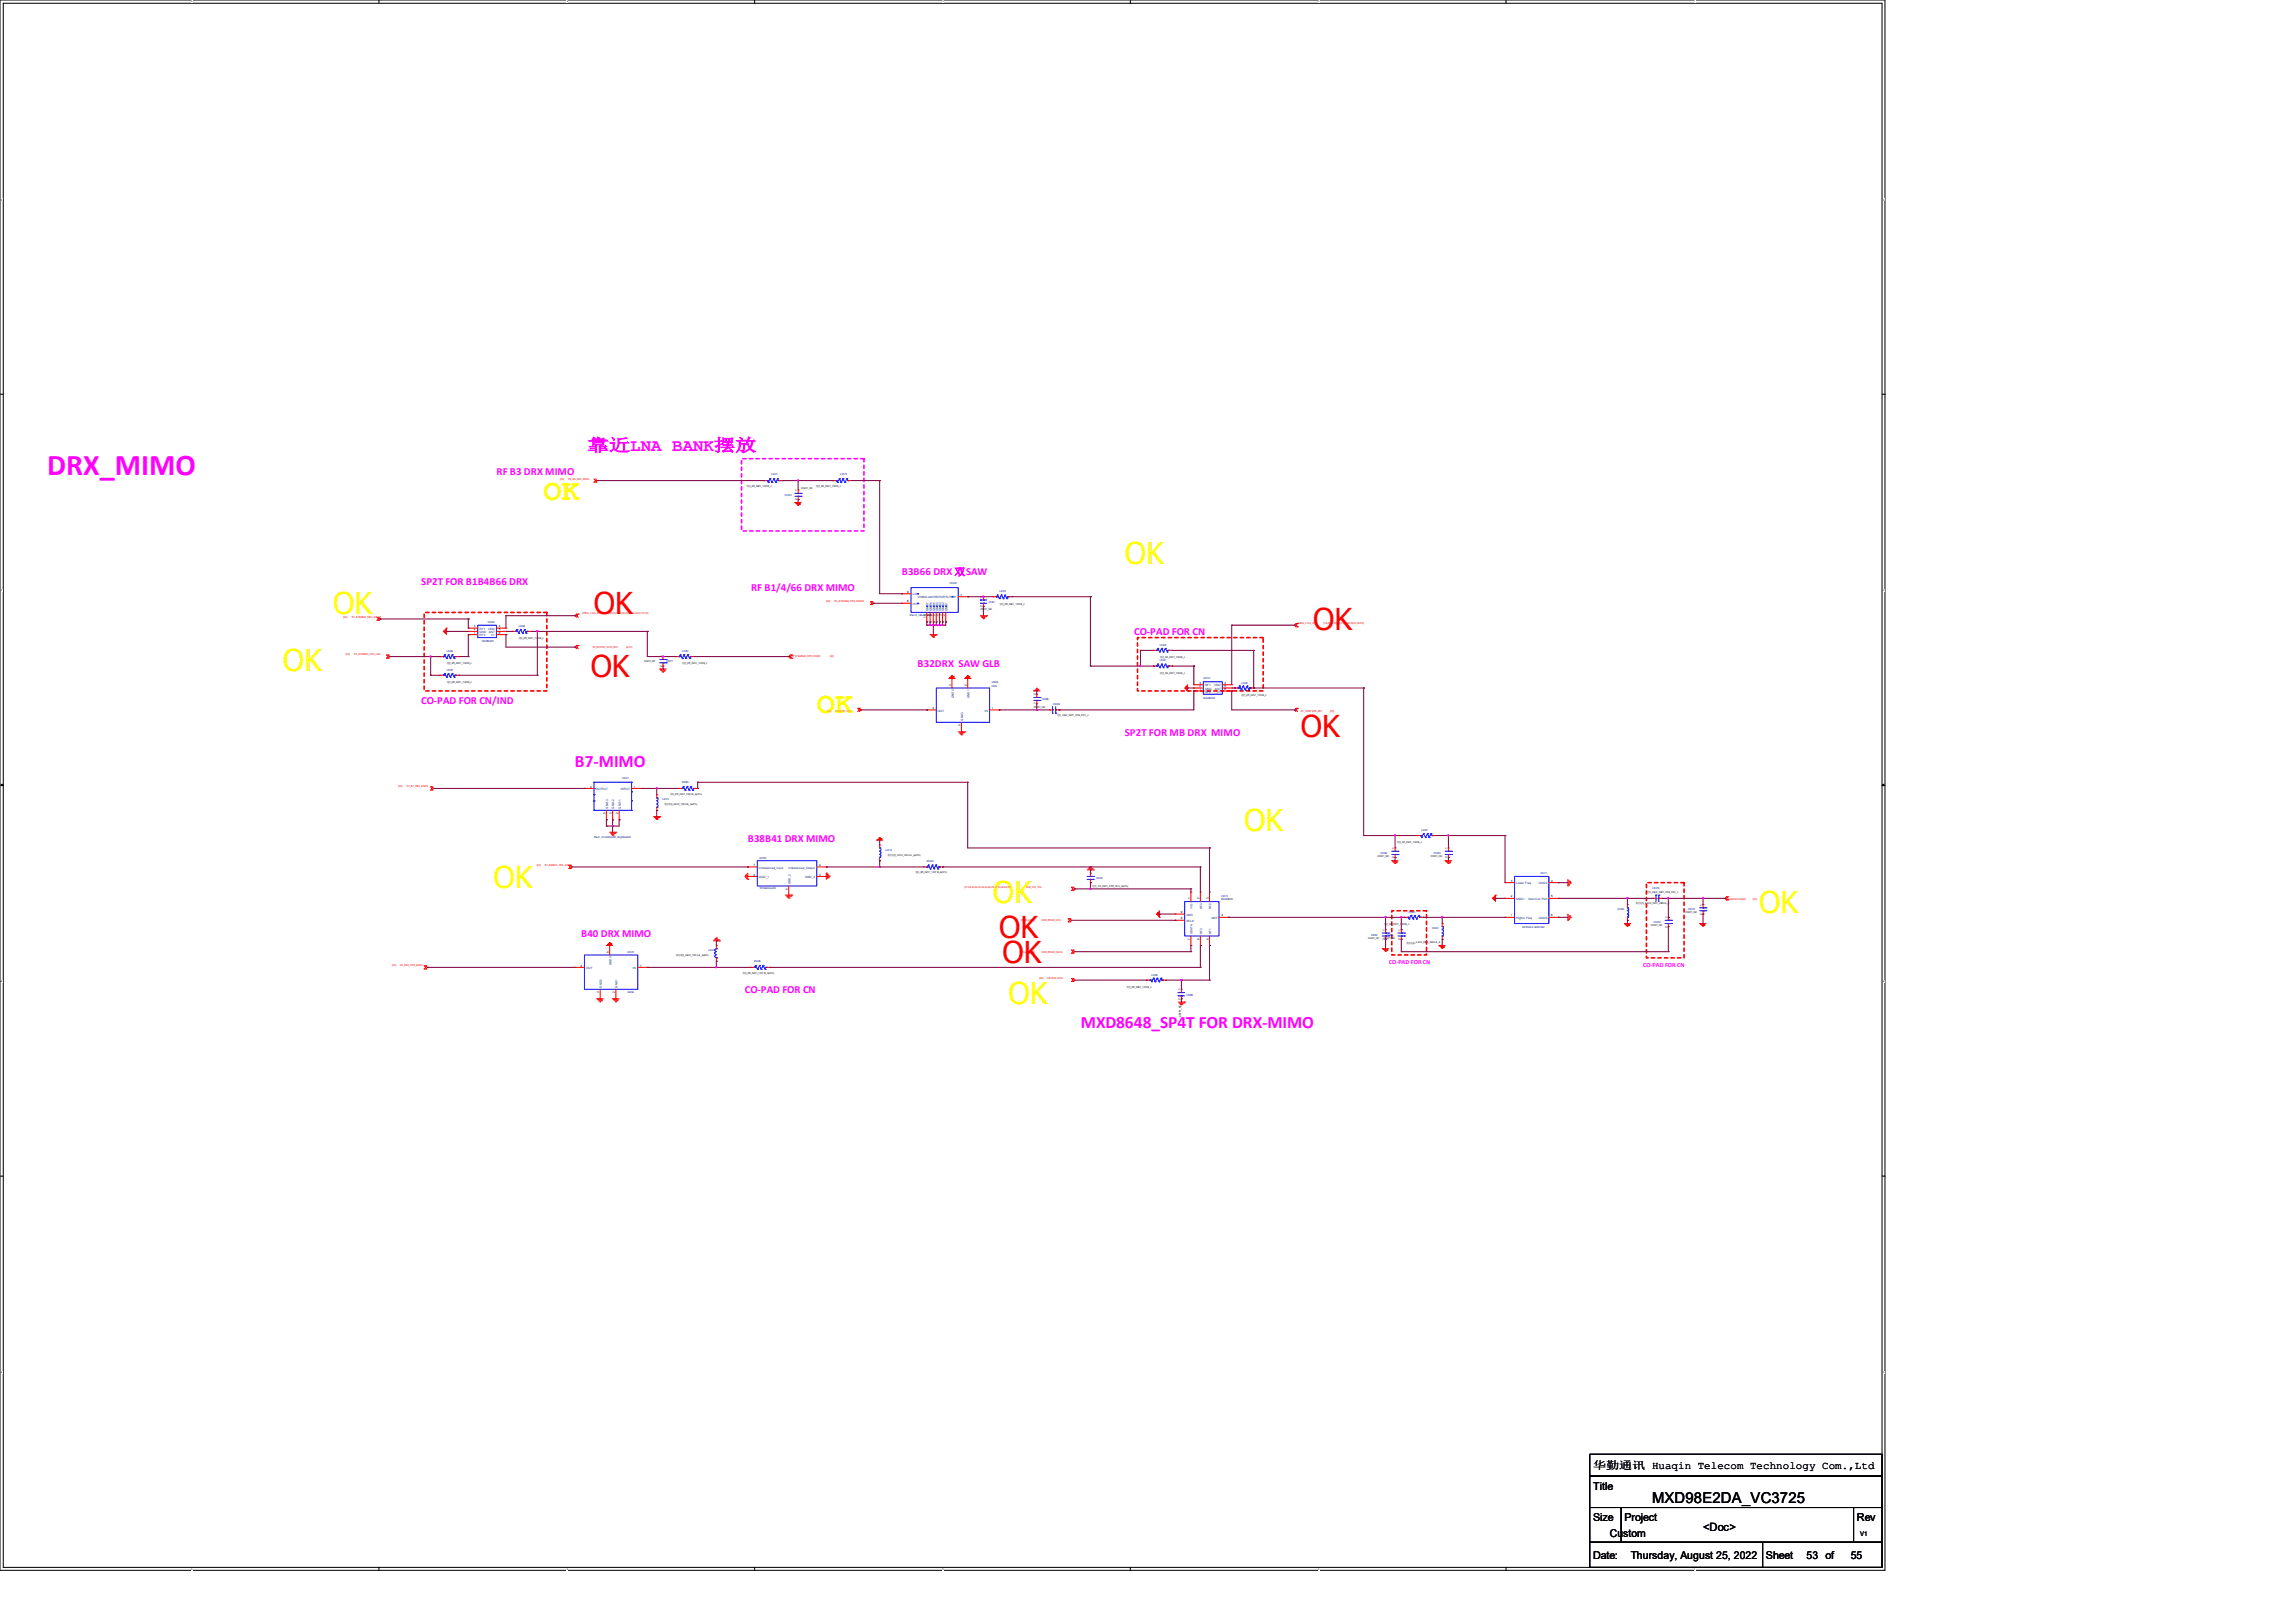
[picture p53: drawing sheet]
<svg xmlns="http://www.w3.org/2000/svg" width="297mm" height="210mm" viewBox="0 0 297 210" stroke-linecap="round" stroke-linejoin="round" font-family="sans-serif">
<defs><g id="words">
<text font-size="3.9" fill="#f0f" x="6.1" y="61.5">DRX_MIMO</text>
<g font-size="3.9" fill="#ff0">
<text x="70.3" y="64.6">OK</text>
<text x="145.5" y="73">OK</text>
<text x="43.1" y="79.5">OK</text>
<text x="36.6" y="86.8">OK</text>
<text x="105.7" y="92.3">OK</text>
<text x="161" y="107.5">OK</text>
<text x="63.8" y="114.9">OK</text>
<text x="128.4" y="116.9">OK</text>
<text x="227.6" y="118.1">OK</text>
<text x="130.5" y="129.9">OK</text>
</g>
<g font-size="3.9" fill="#f00">
<text x="76.8" y="79.5">OK</text>
<text x="169.9" y="81.5">OK</text>
<text x="76.4" y="87.6">OK</text>
<text x="168.3" y="95.3">OK</text>
<text x="129.2" y="121.4">OK</text>
<text x="129.7" y="124.6">OK</text>
</g>
<g font-size="2.2" fill="#f0f">
<text x="76" y="58.4">靠近LNA BANK摆放</text>
<text x="74.4" y="99.3">B7-MIMO</text>
<text x="139.8" y="133">MXD8648_SP4T FOR DRX-MIMO</text>
</g>
<text font-size="1.9" x="213.7" y="194.4">MXD98E2DA_VC3725</text>
<text font-size="1.5" x="220.3" y="198.1">&lt;Doc&gt;</text>
<g font-size="1.4" fill="#f0f">
<text x="64.2" y="61.5">RF B3 DRX MIMO</text>
<text x="54.5" y="75.7">SP2T FOR B1B4B66 DRX</text>
<text x="97.2" y="76.5">RF B1/4/66 DRX MIMO</text>
<text x="116.7" y="74.5">B3B66 DRX 双SAW</text>
<text x="146.7" y="82.2">CO-PAD FOR CN</text>
<text x="118.7" y="86.3">B32DRX SAW GLB</text>
<text x="54.5" y="91.1">CO-PAD FOR CN/IND</text>
<text x="145.5" y="95.2">SP2T FOR MB DRX MIMO</text>
<text x="96.7" y="109">B38B41 DRX MIMO</text>
<text x="75.2" y="121.2">B40 DRX MIMO</text>
<text x="96.4" y="128.5">CO-PAD FOR CN</text>
</g>
<g font-size="1.4">
<text x="206.1" y="190.1">华勤通讯 Huaqin Telecom Technology Com.,Ltd</text>
<text x="206.1" y="192.7">Title</text>
<text x="206.1" y="196.8">Size</text>
<text x="210.1" y="196.8">Project</text>
<text x="240.2" y="196.8">Rev</text>
<text x="206.1" y="201.7">Date:</text>
<text x="208.2" y="198.8">Custom</text>
<text x="211" y="201.7">Thursday, August 25, 2022</text>
<text x="228.4" y="201.7">Sheet</text>
<text x="233.7" y="201.7">53 of</text>
<text x="239.4" y="201.7">55</text>
</g>
<g font-size=".8" fill="#f0f">
<text x="179.7" y="124.7">CO-PAD FOR CN</text>
<text x="212.6" y="125.1">CO-PAD FOR CN</text>
</g>
<text font-size=".8" x="240.6" y="198.8">V1</text>
<g font-size=".4">
<text x="103.1" y="64.7" transform="rotate(-90 103.1 64.7)">2</text>
<text x="103.1" y="63.5" transform="rotate(-90 103.1 63.5)">1</text>
<text x="117.4" y="77.9">6</text>
<text x="117.4" y="76.7">9</text>
<text x="124.3" y="77.1">1</text>
<text x="127.1" y="77.3" transform="rotate(-90 127.1 77.3)">1</text>
<text x="61.3" y="82">1</text>
<text x="61.3" y="81.6">2</text>
<text x="61.3" y="81.2">3</text>
<text x="64.5" y="82">6</text>
<text x="64.5" y="81.2">4</text>
<text x="64.5" y="81.6">5</text>
<text x="119.8" y="80" transform="rotate(-90 119.8 80)">10</text>
<text x="120.2" y="79.8" transform="rotate(-90 120.2 79.8)">8</text>
<text x="120.6" y="79.8" transform="rotate(-90 120.6 79.8)">7</text>
<text x="121" y="79.8" transform="rotate(-90 121 79.8)">5</text>
<text x="121.4" y="79.8" transform="rotate(-90 121.4 79.8)">4</text>
<text x="121.8" y="79.8" transform="rotate(-90 121.8 79.8)">3</text>
<text x="122.2" y="79.8" transform="rotate(-90 122.2 79.8)">2</text>
<text x="127.1" y="78.6" transform="rotate(-90 127.1 78.6)">2</text>
<text x="85.6" y="86.3" transform="rotate(-90 85.6 86.3)">2</text>
<text x="85.6" y="85.1" transform="rotate(-90 85.6 85.1)">1</text>
<text x="123" y="88.7" transform="rotate(-90 123 88.7)">3</text>
<text x="125.1" y="88.7" transform="rotate(-90 125.1 88.7)">2</text>
<text x="134" y="90" transform="rotate(-90 134 90)">2</text>
<text x="155.2" y="89.3">1</text>
<text x="155.2" y="88.9">2</text>
<text x="155.2" y="88.5">3</text>
<text x="158.4" y="88.5">4</text>
<text x="158.4" y="88.9">5</text>
<text x="158.4" y="89.3">6</text>
<text x="120.6" y="91.7">4</text>
<text x="124.3" y="94" transform="rotate(-90 124.3 94)">5</text>
<text x="128.3" y="91.7">1</text>
<text x="134" y="91.1" transform="rotate(-90 134 91.1)">1</text>
<text x="76.3" y="101.9">4</text>
<text x="82" y="101.9">1</text>
<text x="78.3" y="105.4" transform="rotate(-90 78.3 105.4)">5</text>
<text x="79.1" y="105.4" transform="rotate(-90 79.1 105.4)">3</text>
<text x="80" y="105.4" transform="rotate(-90 80 105.4)">2</text>
<text x="97.5" y="112.1">1</text>
<text x="97.5" y="113.3">2</text>
<text x="106" y="112.1">4</text>
<text x="106" y="113.3">3</text>
<text x="180.4" y="111.1" transform="rotate(-90 180.4 111.1)">2</text>
<text x="180.4" y="109.9" transform="rotate(-90 180.4 109.9)">1</text>
<text x="187.3" y="111.1" transform="rotate(-90 187.3 111.1)">2</text>
<text x="187.3" y="109.9" transform="rotate(-90 187.3 109.9)">1</text>
<text x="101.9" y="115.2" transform="rotate(-90 101.9 115.2)">5</text>
<text x="152.7" y="119">8</text>
<text x="152.7" y="118.2">9</text>
<text x="153.9" y="116.4" transform="rotate(-90 153.9 116.4)">1</text>
<text x="155.2" y="116.4" transform="rotate(-90 155.2 116.4)">2</text>
<text x="156.4" y="116.4" transform="rotate(-90 156.4 116.4)">3</text>
<text x="158" y="118.6">4</text>
<text x="195.4" y="118.6">1</text>
<text x="195.4" y="114.1">3</text>
<text x="195.4" y="116.1">2</text>
<text x="200.7" y="114.1">4</text>
<text x="200.7" y="118.6">6</text>
<text x="200.7" y="116.1">5</text>
<text x="215.7" y="118.8" transform="rotate(-90 215.7 118.8)">1</text>
<text x="220.2" y="118.4" transform="rotate(-90 220.2 118.4)">2</text>
<text x="220.2" y="117.2" transform="rotate(-90 220.2 117.2)">1</text>
<text x="75.1" y="125.1">4</text>
<text x="78.7" y="123.3" transform="rotate(-90 78.7 123.3)">5</text>
<text x="82.8" y="125.1">1</text>
<text x="153.9" y="121.6" transform="rotate(-90 153.9 121.6)">7</text>
<text x="155.2" y="121.6" transform="rotate(-90 155.2 121.6)">6</text>
<text x="156.4" y="121.6" transform="rotate(-90 156.4 121.6)">5</text>
<text x="179.1" y="121.6" transform="rotate(-90 179.1 121.6)">2</text>
<text x="179.1" y="120.4" transform="rotate(-90 179.1 120.4)">1</text>
<text x="181.2" y="121.6" transform="rotate(-90 181.2 121.6)">2</text>
<text x="181.2" y="120.4" transform="rotate(-90 181.2 120.4)">1</text>
<text x="215.7" y="120" transform="rotate(-90 215.7 120)">2</text>
<text x="77.5" y="128.5" transform="rotate(-90 77.5 128.5)">3</text>
<text x="79.6" y="128.5" transform="rotate(-90 79.6 128.5)">2</text>
<text x="152.7" y="129.4" transform="rotate(-90 152.7 129.4)">2</text>
<text x="152.7" y="128.1" transform="rotate(-90 152.7 128.1)">1</text>
<text x="152.8" y="131.5" transform="rotate(-90 152.8 131.5)">C0201_NC</text>
</g>
<g font-size=".4" fill="#004080">
<text x="118.1" y="77.1">LCH</text>
<text x="118.8" y="77.4">UNBALANCEDPORTL/HCH</text>
<text x="62" y="82.3">RF2</text>
<text x="62" y="81.9">GND</text>
<text x="62" y="81.5">RF1</text>
<text x="63.2" y="81.5">VDD</text>
<text x="63.2" y="81.9">ANT</text>
<text x="63.5" y="82.3">V1</text>
<text x="118.1" y="78.3">HCH</text>
<text x="120.1" y="79" transform="rotate(-90 120.1 79)">GND7</text>
<text x="120.5" y="79" transform="rotate(-90 120.5 79)">GND6</text>
<text x="121" y="79" transform="rotate(-90 121 79)">GND5</text>
<text x="121.3" y="79" transform="rotate(-90 121.3 79)">GND4</text>
<text x="121.8" y="79" transform="rotate(-90 121.8 79)">GND3</text>
<text x="122.1" y="79" transform="rotate(-90 122.1 79)">GND2</text>
<text x="122.6" y="79" transform="rotate(-90 122.6 79)">GND1</text>
<text x="155.9" y="89.6">RF2</text>
<text x="155.9" y="89.2">GND</text>
<text x="155.9" y="88.8">RF1</text>
<text x="157.1" y="88.8">VDD</text>
<text x="157.1" y="89.2">ANT</text>
<text x="157.4" y="89.6">V1</text>
<text x="121.3" y="92.1">OUT</text>
<text x="123.4" y="90.3" transform="rotate(-90 123.4 90.3)">GND2</text>
<text x="124.6" y="93.3" transform="rotate(-90 124.6 93.3)">GND3</text>
<text x="125.4" y="90.3" transform="rotate(-90 125.4 90.3)">GND1</text>
<text x="127.4" y="92.1">IN</text>
<text x="77.1" y="102.2">OUTPUT</text>
<text x="78.7" y="104.7" transform="rotate(-90 78.7 104.7)">GND-3</text>
<text x="79.5" y="104.7" transform="rotate(-90 79.5 104.7)">GND-2</text>
<text x="80.3" y="102.2">INPUT</text>
<text x="80.3" y="104.7" transform="rotate(-90 80.3 104.7)">GND-1</text>
<text x="98.2" y="112.4">Unbalanced_Input</text>
<text x="98.2" y="113.6">GND_1</text>
<text x="102" y="112.4">Unbalanced_Output</text>
<text x="104.1" y="113.6">GND_2</text>
<text x="102.2" y="114.4" transform="rotate(-90 102.2 114.4)">GND_3</text>
<text x="153.5" y="119.3">SCLK</text>
<text x="153.5" y="118.5">GND</text>
<text x="154.3" y="117.6" transform="rotate(-90 154.3 117.6)">VIO</text>
<text x="155.5" y="117.7" transform="rotate(-90 155.5 117.7)">RF4</text>
<text x="156.7" y="117.7" transform="rotate(-90 156.7 117.7)">RF2</text>
<text x="156.7" y="118.9">ANT</text>
<text x="196.1" y="118.9">Higher Freq</text>
<text x="196.1" y="114.4">Lower Freq</text>
<text x="196.1" y="116.5">GND1</text>
<text x="197.7" y="116.5">Common Port</text>
<text x="199.1" y="114.4">GND2</text>
<text x="199.1" y="118.9">GND3</text>
<text x="210.8" y="118.5" transform="rotate(-90 210.8 118.5)">1</text>
<text x="210.8" y="117.9" transform="rotate(-90 210.8 117.9)">2</text>
<text x="75.8" y="125.4">OUT</text>
<text x="79.1" y="124.9" transform="rotate(-90 79.1 124.9)">GND3</text>
<text x="81.9" y="125.4">IN</text>
<text x="154.3" y="120.9" transform="rotate(-90 154.3 120.9)">SDATA</text>
<text x="155.5" y="120.9" transform="rotate(-90 155.5 120.9)">RF3</text>
<text x="156.7" y="120.9" transform="rotate(-90 156.7 120.9)">RF1</text>
<text x="186.8" y="120.9" transform="rotate(-90 186.8 120.9)">1</text>
<text x="186.8" y="120.3" transform="rotate(-90 186.8 120.3)">2</text>
<text x="77.9" y="127.8" transform="rotate(-90 77.9 127.8)">GND2</text>
<text x="79.9" y="127.8" transform="rotate(-90 79.9 127.8)">GND1</text>
</g>
<text font-size=".4" fill="#000080" x="153.5" y="128.8">C5366</text>
<g font-size=".3">
<text x="24.7" y=".3">5</text>
<text x="73.3" y=".3">4</text>
<text x="121.9" y=".3">3</text>
<text x="170.5" y=".3">2</text>
<text x="219.1" y=".3">1</text>
<text x=".1" y="26">D</text>
<text x="243.6" y="26">D</text>
<text x="96.6" y="63">电阻_0R_0201_1/20W_J</text>
<text x="103.6" y="63.3">C0201_NC</text>
<text x="105.5" y="63">电阻_0R_0201_1/20W_J</text>
<text x=".1" y="76.5">C</text>
<text x="243.6" y="76.5">C</text>
<text x="67.1" y="82.7">电阻_0R_0201_1/20W_J</text>
<text x="126.8" y="79">C0201_NC</text>
<text x="129.3" y="78.3">电阻_0R_0201_1/20W_J</text>
<text x="57.8" y="88.4">电阻_0R_0201_1/20W_J</text>
<text x="57.8" y="86">电阻_0R_0201_1/20W_J</text>
<text x="83.3" y="85.7">C0201_NC</text>
<text x="88.3" y="86">电阻_0R_0201_1/20W_J</text>
<text x="150" y="85.2">电阻_0R_0201_1/20W_J</text>
<text x="150" y="87.2">电阻_0R_0201_1/20W_J</text>
<text x="133.7" y="91.6">C0201_NC</text>
<text x="136.7" y="92.7">电容_33pF_0201_C0G_50 V_J</text>
<text x="160.6" y="90">电阻_0R_0201_1/20W_J</text>
<text x="86" y="104.2">叠层电感_22nH_130 mA_J(±5%)</text>
<text x="86.7" y="102.9">电阻_0R_0201_1/20 W_J(±5%)</text>
<text x="114.9" y="110.7">叠层电感_22nH_130 mA_J(±5%)</text>
<text x="118.4" y="113">电阻_0R_0201_1/20 W_J(±5%)</text>
<text x="178.2" y="110.9">C0201_NC</text>
<text x="180.7" y="109.1">电阻_0R_0201_1/20W_J</text>
<text x="185.1" y="110.9">C0201_NC</text>
<text x="141.3" y="114.8">电容_1nF_0201_X7R_50 V_J(±5%)</text>
<text x="179" y="119.7">电阻_0R_0201_1/20W_J</text>
<text x="211.6" y="117">叠层电感_2.2nH_0201_290mA_S</text>
<text x="213.1" y="115.5">电容_22pF_0201_C0G_50V_J</text>
<text x="213.6" y="119.8">C0201_NC</text>
<text x="218" y="118.2">C0201_NC</text>
<text x="87.5" y="123.7">叠层电感_22nH_130 mA_J(±5%)</text>
<text x="177" y="121.4">C0201_NC</text>
<text x="179" y="121.4">C0201_NC</text>
<text x="182" y="122.1">叠层电感_2.2nH_0201_290mA_S</text>
<text x=".1" y="127.1">B</text>
<text x="96.1" y="126.1">电阻_0R_0201_1/20 W_J(±5%)</text>
<text x="145.7" y="127.8">电阻_0R_0201_1/20W_J</text>
<text x="243.6" y="127.1">B</text>
<text x=".1" y="177.7">A</text>
<text x="243.6" y="177.7">A</text>
<text x="24.7" y="203.1">5</text>
<text x="73.3" y="203.1">4</text>
<text x="121.9" y="203.1">3</text>
<text x="170.5" y="203.1">2</text>
<text x="219.1" y="203.1">1</text>
</g>
<g font-size=".3" fill="#f00">
<text x="72.5" y="62.1">[52]</text>
<text x="73.5" y="62.1">RF_B3_DRX_MIMO</text>
<text x="106.9" y="77.9">[52]</text>
<text x="108" y="77.9">RF_B1B4B66_DRX_MIMO2</text>
<text x="44.5" y="79.9">[52]</text>
<text x="45.5" y="79.9">RF_B1B4B66_DRX_MIMO1</text>
<text x="75.3" y="79.5">VREG_L15A_2P7</text>
<text x="76.7" y="83.8">RF_B2 PRX_SP2T_BPI</text>
<text x="78.7" y="79.5">[14,23,31,34,39,41,43,46,49,51,52,53]</text>
<text x="81" y="83.8">[6,51]</text>
<text x="167.9" y="80.7">VREG_L15A_2P7</text>
<text x="171.3" y="80.7">[14,23,31,34,39,41,43,46,49,51,52,53]</text>
<text x="44.8" y="84.8">[52]</text>
<text x="45.8" y="84.8">RF_B1B4B66_DRX_LNA</text>
<text x="102.4" y="85">RF_B1B4B66_DRX_DiFEM</text>
<text x="107.4" y="85">[52]</text>
<text x="107" y="92.1">[52]</text>
<text x="108.1" y="92.1">B32 DRX_LNA</text>
<text x="168.3" y="92.1">RF_ MHB SRS_BPI</text>
<text x="172.1" y="92.1">[35]</text>
<text x="51.6" y="101.8">[52]</text>
<text x="52.6" y="101.8">RF_B7_DRX_MIMO</text>
<text x="69.4" y="112">[52]</text>
<text x="70.5" y="112">RF_B38B41_DRX_MIMO</text>
<text x="124.8" y="114.9">[31,39,40,42,43,44,45,46,47,48,50,52,54,55]</text>
<text x="132.1" y="119.2">[35,43,46,55]</text>
<text x="132.7" y="114.9">VDD_VIO_1V8</text>
<text x="134.8" y="119.2">SDR_RFFE5_CLK</text>
<text x="223.5" y="116.5">MHB DRX-MIMO</text>
<text x="226.8" y="116.5">[45]</text>
<text x="50.7" y="125">[52]</text>
<text x="51.8" y="125">RF_B40_DRX_MIMO</text>
<text x="132.1" y="123.3">[35,43,46,55]</text>
<text x="134.8" y="123.3">SDR_RFFE5_DATA</text>
<text x="134.5" y="126.7">[46]</text>
<text x="135.5" y="126.7">HB SRS SP4T</text>
</g>
<g font-size=".3" fill="#000080">
<text x="99.8" y="61.5">L5371</text>
<text x="101.5" y="64.2">C5353</text>
<text x="108.7" y="61.5">L5373</text>
<text x="122.9" y="75.5">U5328</text>
<text x="127.9" y="78">C5351</text>
<text x="129.3" y="76.7">L5353</text>
<text x="62.4" y="83.1">MXD8625C</text>
<text x="63.1" y="80.6">U5359</text>
<text x="67.1" y="81.1">L5398</text>
<text x="117.7" y="79.7">filter10_1d5x1d1x0d5</text>
<text x="150" y="83.6">L5368</text>
<text x="57.8" y="86.8">L5370</text>
<text x="57.8" y="84.4">L5369</text>
<text x="86.2" y="85.7">C5377</text>
<text x="88.3" y="84.4">L5361</text>
<text x="128.3" y="88.4">U5355</text>
<text x="128.3" y="88.9">H2JS</text>
<text x="150" y="85.6">L5367</text>
<text x="155.7" y="87.9">U5312</text>
<text x="160.6" y="88.5">L5399</text>
<text x="134.8" y="90.6">C5388</text>
<text x="136.2" y="91.2">C5386</text>
<text x="155.7" y="90.4">MXD8625C</text>
<text x="80.5" y="100.7">U5321</text>
<text x="88.2" y="101.3">R5305</text>
<text x="85.7" y="103.6">L5372</text>
<text x="183.9" y="107.6">L5397</text>
<text x="76.8" y="108.5">filter5_1d1x0d9x0d55_sfhg56ba002</text>
<text x="98.3" y="111.1">U5305</text>
<text x="114.6" y="110.1">L5310</text>
<text x="119.9" y="111.5">R5304</text>
<text x="141.8" y="113.7">C5374</text>
<text x="178.6" y="110.5">C5384</text>
<text x="185.5" y="110.5">C5383</text>
<text x="199.3" y="113.1">U5311</text>
<text x="98.3" y="115.1">SFHG93AA402</text>
<text x="158" y="116">U5313</text>
<text x="158" y="116.5">MXD8645H</text>
<text x="182.3" y="118.1">L5305</text>
<text x="209.2" y="117.8">C5380</text>
<text x="213.8" y="115.1">C5378</text>
<text x="213.9" y="119.4">C5354</text>
<text x="218.4" y="117.8">C5379</text>
<text x="81.2" y="123.3">U5315</text>
<text x="91.7" y="123.1">L5391</text>
<text x="97.5" y="124.5">R5345</text>
<text x="177.4" y="121.1">C5382</text>
<text x="179.4" y="121.1">C5399</text>
<text x="185.3" y="120.2">C5381</text>
<text x="197" y="120.1">DP2520-A1425KTM2</text>
<text x="81.2" y="128.5">M2QA</text>
<text x="148.9" y="126.2">L5363</text>
</g>
</g></defs>
<path d="M0 0h243.8v203.2h-243.8zM.4 .4h243.1v202.4h-243.1z" fill="none" stroke="#000" stroke-width=".13"/>
<g fill="#fff">
<path d="M24.7 0h.2v.4h-.2z"/>
<path d="M24.7 202.9h.2v.3h-.2z"/>
</g>
<path d="M49 0v.4M49 202.8v.4" fill="none" stroke="#000" stroke-width=".13"/>
<g fill="#fff">
<path d="M73.3 0h.2v.4h-.2z"/>
<path d="M73.3 202.9h.2v.3h-.2z"/>
</g>
<path d="M97.6 0v.4M97.6 202.8v.4" fill="none" stroke="#000" stroke-width=".13"/>
<g fill="#fff">
<path d="M121.9 0h.2v.4h-.2z"/>
<path d="M121.9 202.9h.2v.3h-.2z"/>
</g>
<path d="M146.2 0v.4M146.2 202.8v.4" fill="none" stroke="#000" stroke-width=".13"/>
<g fill="#fff">
<path d="M170.5 0h.2v.4h-.2z"/>
<path d="M170.5 202.9h.2v.3h-.2z"/>
</g>
<path d="M194.8 0v.4M194.8 202.8v.4" fill="none" stroke="#000" stroke-width=".13"/>
<g fill="#fff">
<path d="M219.1 0h.2v.4h-.2z"/>
<path d="M219.1 202.9h.2v.3h-.2z"/>
<path d="M.1 25.7h.2v.3h-.2z"/>
<path d="M243.6 25.7h.2v.3h-.2z"/>
<path d="M.1 76.3h.2v.3h-.2z"/>
<path d="M243.6 76.3h.2v.3h-.2z"/>
</g>
<path d="M0 51h.4M243.5 51h.4" fill="none" stroke="#000" stroke-width=".13"/>
<g fill="#fff">
<path d="M.1 126.9h.2v.3h-.2z"/>
<path d="M243.6 126.9h.2v.3h-.2z"/>
</g>
<path d="M0 101.6h.4M243.5 101.6h.4" fill="none" stroke="#000" stroke-width=".13"/>
<path d="M.2 101.5l.2 .1-.2 .1zM243.5 101.6l.2-.1v.2z" fill="#000" stroke="#000" stroke-width=".13"/>
<g fill="#fff">
<path d="M.1 177.5h.2v.3h-.2z"/>
<path d="M243.6 177.5h.2v.3h-.2z"/>
</g>
<path d="M0 152.2h.4M243.5 152.2h.4M205.7 195.1h4v4.5h-4zM205.7 191h37.8v4.1h-37.8zM205.7 188.2h37.8v2.8h-37.8zM205.7 199.6h22.3v3.2h-22.3zM209.7 195.1h30.1v4.5h-30.1zM228 199.6h15.5v3.2h-15.5zM239.8 195.1h3.7v4.5h-3.7z" fill="none" stroke="#000" stroke-width=".13"/>
<path d="M54.9 79.2h15.8v10.2h-15.8zM147.2 82.5h16.2v6.9h-16.2zM180 117.9h4.5v5.7h-4.5zM213 114.2h4.8v9.7h-4.8z" fill="none" stroke="#f00" stroke-width=".21" stroke-dasharray=".4 .4"/>
<path d="M95.9 59.4h15.9v9.3h-15.9z" fill="none" stroke="#f0f" stroke-width=".21" stroke-dasharray=".4 .4"/>
<g fill="none" stroke="#f00" stroke-width=".13">
<path d="M48.8 79.9l.2 .2M49 79.9l.2 .2M74.4 79.7h.1M74.4 79.7l.2 .2M74.6 79.5l-.2 .2M74.6 79.7h.1M74.6 79.5h.1M74.6 79.7l.2 .2M74.8 79.5l-.2 .2M74.8 79.5h.1M76.8 62.4h.1M76.8 62l.2 .2"/>
<path d="M77 62.2h.1M77 62.4h.1M77 62.2l-.2 .2M77 62l.2 .2M77.2 62.2h.1M77.2 62.2l-.2 .2M98.8 62.2h.1M98.8 62.2h.4M100.8 62.2h.4M101.2 62.2h.1M102.8 65h.8M102.8 65h.1"/>
<path d="M103 65.2h.5M103 65.2h.1M103.1 65.3h.3M103.2 65.4h.1M103.3 63.4h.1M103.3 64.6h.1M103.3 63.4v.4M103.3 64.2v.4M103.4 65.3h.1M107.7 62.2h.1M107.7 62.2h.4M109.7 62.2h.4"/>
<path d="M110.2 62.2h.1M112.6 77.9l.2 .2-.2 .1M112.6 77.9h.1M112.6 78.2h.1M112.8 78.2h.1M112.8 77.9h.1M112.8 77.9l.2 .2-.2 .1M116.7 78.1h1.2M116.7 76.8h1.2M116.7 78.1h.1M116.7 76.8h.1M119.9 79.2v1.3"/>
<path d="M120.3 79.2v1.3M120.7 79.2v1.3M121.1 79.2v1.3M121.5 79.2v1.3M121.9 79.2v1.3M122.3 79.2v1.3M124 77.2h1.2M125.2 77.2h.1M126.8 79.7h.8M126.9 79.8h.6M127 79.9h.4M127 79.9h.1"/>
<path d="M127.2 77.2h.1M127.2 78.4h.1M127.2 77.2v.4M127.2 78.1v.3M127.5 79.8h.1M127.6 79.7h.1M128.4 77.2h.1M128.4 77.2h.5M130.5 77.2h.4M130.9 77.2h.1M48.8 80.3h.1M49 80.1h.1"/>
<path d="M49 80.3h.1M49 80.1l-.2 .2M49.2 80.1h.1M49.2 80.1l-.2 .2M50 84.8h.1M50 85.2h.1M50 84.8l.2 .2-.2 .2M50.2 85.2h.1M50.2 84.8h.1M50.2 84.8l.2 .2-.2 .2M56.9 87.4h.1M56.9 85h.1"/>
<path d="M56.9 85h.4M56.9 87.4h.4M57.4 81.7h.1M57.5 81.9h.1M57.5 81.5v.4M57.6 81.4h.1M57.6 81.4v.6M57.7 81.3h.1M57.7 81.3v.8M58.9 85h.4M58.9 87.4h.4M59.4 87.4h.1"/>
<path d="M59.4 85h.1M60.6 82.1h1.2M60.6 81.7h1.2M60.6 81.3h1.2M60.6 82.1h.1M60.6 81.7h.1M60.6 81.3h.1M64.2 82.1h1.2M64.2 81.7h1.2M64.2 81.3h1.2M65.4 81.3h.1M65.4 81.7h.1"/>
<path d="M65.4 82.1h.1M66.3 81.7h.1M66.3 81.7h.4M68.3 81.7h.4M68.7 81.7h.1M74.4 83.7h.1M74.4 83.7l.2 .2M74.6 83.5l-.2 .2M74.6 83.7h.1M74.6 83.5h.1M74.6 83.7l.2 .2M74.8 83.5l-.2 .2"/>
<path d="M74.8 83.5h.1M85.3 86.6h.1M85.3 86.6h.9M85.5 86.7h.1M85.5 86.7h.6M85.6 86.8h.3M85.7 87h.1M85.8 85h.1M85.8 86.2h.1M85.8 85v.3M85.8 85.8v.4M85.9 86.8h.1"/>
<path d="M87.4 85h.1M87.4 85h.4M89.4 85h.4M89.8 85h.1M102.2 84.8l-.2 .2 .2 .2M102.2 85.2h.1M102.2 84.8h.1M102.4 84.8l-.2 .2 .2 .2M102.4 84.8h.1M102.4 85.2h.1M111 91.7h.1M111 91.7l.2 .2"/>
<path d="M111.2 91.9l-.2 .2M111.2 91.9h.1M111.2 91.7h.1M111.2 91.7l.2 .2M111.4 91.9l-.2 .2M111.4 91.9h.1M119.9 80.5h.1M119.9 91.9h.1M119.9 91.9h1.2M120.3 80.5h.1M120.3 82.1h.8M120.4 82.2h.6"/>
<path d="M120.6 82.3h.3M120.6 82.3h.1M120.7 82.5h.1M120.7 80.5h.1M120.8 82.5h.1M121 82.2h.1M121.1 82.1h.1M121.1 80.5h.1M121.5 80.5h.1M121.9 80.5h.1M122.3 80.5h.1M122.8 87.8h.8"/>
<path d="M122.8 87.8h.1M122.9 87.7h.1M122.9 87.7h.5M123 87.5h.3M123.1 87.4h.1M123.1 87.8h.1M123.1 87.8v1.2M123.3 87.5h.1M124 94.7h.8M124.1 94.8h.6M124.2 95h.1M124.2 95h.3"/>
<path d="M124.3 95.1h.1M124.4 94.7h.1M124.4 93.5v1.2M124.4 95.1h.1M124.7 94.8h.1M124.8 87.8h.8M124.8 94.7h.1M124.8 87.8h.1M124.9 87.7h.6M124.9 87.7h.1M125 87.5h.3M125.1 87.4h.1"/>
<path d="M125.2 87.8h.1M125.2 87.8v1.2M125.3 87.5h.1M127.2 80.1h.1M127.3 80.1h.1M128 91.9h1.2M129.2 91.9h.1M133.7 89.4h.8M133.7 89.4h.1M133.9 89.3h.5M133.9 89.3h.1M134 89.2h.3"/>
<path d="M134.1 89.1h.1M134.1 91.1h.1M134.1 89.8h.1M134.1 89.8v.5M134.1 90.6v.5M134.3 89.2h.1M135.8 91.9h.1M135.8 91.9h.3M136.6 91.9h.4M137 91.9h.1M149.2 84.2h.4M149.2 86.2h.4"/>
<path d="M149.2 84.2h.1M149.2 86.2h.1M151.2 84.2h.4M151.2 86.2h.4M151.6 84.2h.1M151.6 86.2h.1M153.3 89.1h.1M153.3 89v.1M153.4 88.9h.1M153.4 88.9v.3M153.5 89.3h.1M153.5 88.7v.6"/>
<path d="M153.6 89.4h.1M153.6 88.6v.8M154.4 89.4h1.3M154.4 89h1.3M154.4 88.6h1.3M154.4 89.4h.1M154.4 89h.1M154.4 88.6h.1M158.1 89.4h1.2M158.1 89h1.2M158.1 88.6h1.2M159.3 88.6h.1"/>
<path d="M159.3 89h.1M159.3 89.4h.1M159.7 89h.1M159.7 89h.4M161.8 89h.4M162.2 89h.1M167.5 91.9h.1M167.5 91.9l.1 .2M167.6 80.7l-.1 .2 .1 .2M167.6 91.7l-.1 .2M167.6 81.1h.1M167.6 80.7h.1"/>
<path d="M167.6 91.9h.1M167.6 91.7h.1M167.6 91.9l.3 .2M167.8 80.7l-.2 .2 .2 .2M167.8 91.7l-.2 .2M167.9 80.7h.1M167.9 81.1h.1M167.9 91.7h.1M55.7 101.8l.2 .2-.2 .2M55.7 102.2h.1M55.7 101.8h.1M55.9 101.8h.1"/>
<path d="M55.9 102.2h.1M55.9 101.8l.2 .2-.2 .2M73.6 112.4h.1M73.6 112h.1M73.6 112l.2 .2-.2 .2M73.8 112h.1M73.8 112.4h.1M73.8 112l.2 .2-.2 .2M75.6 102h1.2M75.6 102h.1M78.4 106.1h.1M78.4 104.9v1.2"/>
<path d="M78.9 107.7h.8M79 107.8h.5M79.1 107.9h.3M79.1 107.9h.1M79.2 108.1h.1M79.2 106.1h.1M79.2 104.9v1.2M79.3 108.1h.1M79.5 107.8h.1M79.7 107.7h.1M80.1 106.1h.1M80.1 104.9v1.2"/>
<path d="M81.7 102h1.2M82.9 102h.1M84.5 105.7h.8M84.7 105.8h.6M84.8 105.9h.1M84.8 105.9h.3M84.9 106h.1M85 102.8h.1M85 104.9h.1M85 102.8v.5M85 104.5v.4M85 106h.1"/>
<path d="M85.3 105.8h.1M85.3 105.7h.1M87.8 102h.1M87.8 102h.4M89.8 102h.5M90.3 102h.1M96.4 113.5h.1M96.4 113.4v.1M96.5 113.2h.1M96.5 113.2v.4M96.6 113.7h.1M96.6 113.1v.6"/>
<path d="M96.7 112.2h1.3M96.7 113.4h1.3M96.7 113.8h.1M96.7 112.2h.1M96.7 113.4h.1M96.7 113v.8M101.6 115.8h.8M101.7 116h.6M101.9 116.1h.3M101.9 116.1h.1M102 116.2h.1M102 115.8h.1"/>
<path d="M102 114.6v1.2M102.1 116.2h.1M102.3 116h.1M102.4 115.8h.1M105.7 112.2h1.2M105.7 113.4h1.2M106.9 113h.1M106.9 113.4h.1M106.9 112.2h.1M106.9 113v.8M107 113.1h.1M107 113.1v.6"/>
<path d="M107.1 113.6h.1M107.1 113.2v.4M107.3 113.4h.1M107.3 113.4v.1M113.4 108.7h.8M113.4 108.7h.1M113.5 108.6h.6M113.5 108.6h.1M113.7 108.5h.3M113.7 108.4h.1M113.8 109.3h.1M113.8 111.4h.1"/>
<path d="M113.8 109.3v.4M113.8 111v.4M114 108.5h.1M119.5 112.2h.4M119.5 112.2h.1M121.5 112.2h.4M121.9 112.2h.1M138.2 118.9h.1M138.2 119.3h.1M138.2 118.9l.2 .2-.2 .2M138.4 119.3h.1M138.4 118.9h.1"/>
<path d="M138.4 118.9l.2 .2-.2 .2M138.6 114.8h.1M138.6 115.2h.1M138.6 114.8l.2 .2-.2 .2M138.8 115.2h.1M138.8 114.8h.1M138.8 114.8l.2 .2-.2 .2M140.6 112.6h.8M140.8 112.4h.5M140.9 112.3h.1M140.9 112.3h.3M141 112.2h.1"/>
<path d="M141.1 114.2h.1M141.1 113h.1M141.1 113v.4M141.1 113.8v.4M141.1 112.2h.1M141.3 112.4h.1M141.4 112.6h.1M149.6 118.3h.1M149.6 118.2v.1M149.7 118.1h.1M149.7 118.1v.3M149.9 118.6h.1"/>
<path d="M149.9 118v.6M150 118.7h.1M150 117.9v.8M152 119.1h1.2M152 118.3h1.2M152 119.1h.1M152 118.3h.1M154.1 115.4h.1M154.1 115.4v1.3M155.3 115.4h.1M155.3 115.4v1.3M156.5 115.4h.1"/>
<path d="M156.5 115.4v1.3M157.7 118.7h1.2M158.9 118.7h.1M180 111.4h.1M180 111.4h.8M180.2 111.5h.1M180.2 111.5h.6M180.3 111.6h.3M180.4 111.7h.1M180.5 109.7h.1M180.5 111h.1M180.5 109.7v.5"/>
<path d="M180.5 110.6v.4M180.6 111.6h.1M181.7 118.7h.1M181.7 118.7h.4M183.3 108.1h.1M183.3 108.1h.4M183.7 118.7h.4M184.1 118.7h.1M185.3 108.1h.5M185.8 108.1h.1M186.6 119.5h.1M186.6 119.5v.4"/>
<path d="M186.9 111.4h.1M186.9 111.4h.9M187.1 111.5h.6M187.1 111.5h.1M187.2 111.6h.3M187.3 111.7h.1M187.4 109.7h.1M187.4 111h.1M187.4 109.7v.5M187.4 110.6v.4M187.5 111.6h.1M193.1 116.2h.1"/>
<path d="M193.1 116.2v.1M193.2 116.4h.1M193.2 116.1v.3M193.3 116h.1M193.3 116v.5M193.5 115.8h.1M193.5 115.8v.9M194.7 118.7h1.2M194.7 114.2h1.2M194.7 116.2h1.2M194.7 118.7h.1M194.7 114.2h.1"/>
<path d="M194.7 116.2h.1M200.4 118.7h1.2M200.4 114.2h1.2M200.4 116.2h1.2M201.6 114.2h.1M201.6 118.7h.1M201.6 116.2h.1M202.8 114.6h.1M202.8 119.1h.1M202.8 113.8v.8M202.8 118.3v.8M202.9 114.5h.1"/>
<path d="M202.9 119h.1M202.9 113.9v.6M202.9 118.4v.6M203.1 114h.1M203.1 118.5h.1M203.1 114v.4M203.1 118.5v.3M203.2 114.3h.1M203.2 118.7h.1M203.2 114.2v.1M210.1 119.5h.1M210.1 119.5h.8"/>
<path d="M210.2 119.6h.6M210.2 119.6h.1M210.4 119.8h.3M210.5 119.8h.1M210.5 119.1h.1M210.5 117.1h.1M210.5 117.1v.4M210.5 118.7v.4M210.7 119.8h.1M213.8 116.2h.1M213.8 116.2h.4M214.6 116.2h.4"/>
<path d="M215 116.2h.1M215.8 118.7h.1M215.8 119.9h.1M215.8 118.7v.4M215.8 119.5v.4M219.9 119.5h.8M219.9 119.5h.1M220 119.6h.6M220 119.6h.1M220.1 119.8h.3M220.3 119.8h.1M220.3 117.1h.1"/>
<path d="M220.3 118.3h.1M220.3 117.1v.4M220.3 117.9v.4M220.4 119.8h.1M223.3 116l-.2 .2 .2 .3M223.4 116.5h.1M223.4 116h.1M223.5 116h.1M223.5 116.5h.1M223.5 116l-.1 .2 .1 .3M54.9 125.4h.1M54.9 125h.1"/>
<path d="M54.9 125l.2 .2-.2 .2M55.1 125h.1M55.1 125.4h.1M55.1 125l.2 .2-.2 .2M74.4 125.2h.1M74.4 125.2h1.2M77.2 129.2h.1M77.2 129.2h.9M77.3 129.4h.6M77.3 129.4h.1M77.5 129.5h.3M77.6 129.6h.1"/>
<path d="M77.6 129.2h.1M77.6 128v1.2M77.8 129.5h.1M78.4 122.3h.8M78.4 122.3h.1M78.6 122.2h.6M78.6 122.2h.1M78.7 122.1h.3M78.8 122h.1M78.9 122.3h.1M78.9 122.3v1.3M79 122.1h.1"/>
<path d="M79.2 129.2h.1M79.3 129.2h.8M79.4 129.4h.6M79.4 129.4h.1M79.5 129.5h.3M79.6 129.6h.1M79.7 129.2h.1M79.7 128v1.2M79.8 129.5h.1M82.5 125.2h1.2M83.7 125.2h.1M92.3 121.8h.8"/>
<path d="M92.4 121.6h.6M92.5 121.5h.3M92.5 121.5h.1M92.6 121.4h.1M92.7 122.3h.1M92.7 124.4h.1M92.7 122.3v.5M92.7 124v.4M92.7 121.4h.1M93 121.6h.1M93.1 121.8h.1M97.2 125.2h.1"/>
<path d="M97.2 125.2h.3M99.2 125.2h.4M99.6 125.2h.1M138.6 127h.1M138.6 126.6h.1M138.6 122.9h.1M138.6 123.4h.1M138.6 126.6l.2 .2-.2 .2M138.6 122.9l.2 .2-.2 .3M138.8 126.6h.1M138.8 127h.1M138.8 123.4h.1"/>
<path d="M138.8 122.9h.1M138.8 126.6l.2 .2-.2 .2M138.8 122.9l.2 .2-.2 .3M148.3 126.8h.1M148.3 126.8h.5M150.4 126.8h.4M150.8 126.8h.1M152.4 129.7h.8M152.5 129.8h.6M152.7 129.9h.3M152.7 129.9h.1M152.8 130h.1"/>
<path d="M152.8 128h.1M152.8 129.2h.1M152.8 128v.4M152.8 128.9v.3M152.9 130h.1M153.1 129.8h.1M153.2 129.7h.1M154.1 122.3h.1M154.1 121.1v1.2M155.3 122.3h.1M155.3 121.1v1.2M156.5 122.3h.1"/>
<path d="M156.5 121.1v1.2M178.8 122.8h.1M178.8 122.8h.9M178.9 122.9h.1M178.9 122.9h.6M179.1 123h.3M179.2 123.1h.1M179.2 120.3h.1M179.2 121.5h.1M179.2 120.3v.4M179.2 121.1v.4M179.4 123h.1"/>
<path d="M181.3 120.3h.1M181.3 121.5h.1M181.3 120.3v.4M181.3 121.1v.4M186.1 122.3h.8M186.1 122.3h.1M186.3 122.5h.6M186.3 122.5h.1M186.4 122.6h.3M186.5 122.7h.1M186.6 121.5h.1M186.6 121.1v.4"/>
<path d="M186.7 122.6h.1"/>
</g>
<g fill="none" stroke="#00f" stroke-width=".13">
<path d="M99.2 62.2h.1M99.3 62.2h.1M99.3 62.2l.1 .2M99.4 62.4h.1M99.6 61.9h.1M99.6 61.9l-.2 .5M99.6 61.9l.3 .5M99.9 62.4h.1M100.1 61.9h.1M100.1 61.9l-.2 .5M100.1 61.9l.3 .5M100.4 62.4h.1"/>
<path d="M100.6 61.9l.1 .3M100.6 61.9h.1M100.6 61.9l-.2 .5M100.7 62.2h.1M100.8 62.2h.1M102.8 63.8h.8M102.8 64.2h.8M103.3 63.8h.1M103.3 64.2h.1M103.6 63.8h.1M103.6 64.2h.1M108.1 62.2h.1"/>
<path d="M108.2 62.2l.1 .2M108.2 62.2h.1M108.3 62.4h.1M108.6 61.9h.1M108.6 61.9l-.3 .5M108.6 61.9l.2 .5M108.8 62.4h.1M109.1 61.9h.1M109.1 61.9l-.3 .5M109.1 61.9l.2 .5M109.3 62.4h.1M109.6 61.9v.3"/>
<path d="M109.6 61.9h.1M109.6 61.9l-.3 .5M109.6 62.2h.1M109.7 62.2h.1M117.9 76h6.1v3.2h-6.1zM118.7 78.1h.1M118.7 76.8h.1M119.9 78.4h.1M120.3 78.4h.1M120.7 78.4h.1M121.1 78.4h.1M121.5 78.4h.1"/>
<path d="M121.9 78.4h.1M122.3 78.4h.1M123.1 77.2h.1M126.8 77.6h.8M126.8 78.1h.8M126.8 77.6h.1M126.8 78.1h.1M127.2 77.6h.1M127.2 78.1h.1M128.9 77.2h.1M129 77h.1M129 77l-.1 .2"/>
<path d="M129 77l.3 .5M129.3 77.5h.1M129.5 77h.1M129.5 77l-.2 .5M129.5 77l.3 .5M129.8 77.5h.1M130 77h.1M130 77l-.2 .5M130 77l.3 .5M130.3 77.5h.1M130.3 77.2h.2M130.3 77.2h.1"/>
<path d="M130.3 77.2v.3M130.5 77.2h.1M57.3 87.4h.1M57.3 85h.1M57.4 87.4h.1M57.4 85h.1M57.5 87.2h.1M57.5 84.7h.1M57.5 87.2l-.1 .2M57.5 84.7l-.1 .3M57.5 87.2l.3 .4M57.5 84.7l.3 .5"/>
<path d="M57.8 87.6h.1M57.8 85.2h.1M58 87.2h.1M58 84.7h.1M58 87.2l-.2 .4M58 84.7l-.2 .5M58 87.2l.3 .4M58 84.7l.3 .5M58.3 87.6h.1M58.3 85.2h.1M58.5 87.2h.1M58.5 84.7h.1"/>
<path d="M58.5 87.2l-.2 .4M58.5 84.7l-.2 .5M58.5 87.2l.3 .4M58.5 84.7l.3 .5M58.8 87.6h.1M58.8 85.2h.1M58.8 85h.1M58.8 87.4h.1M58.8 87.4v.2M58.8 85v.2M58.9 87.4h.1M58.9 85h.1"/>
<path d="M61.8 80.9h2.4v1.6h-2.4zM66.7 81.7h.1M66.8 81.7h.1M66.9 81.4h.1M66.9 81.4l-.1 .3M66.9 81.4l.2 .6M67.1 82h.1M67.4 81.4h.1M67.4 81.4l-.3 .6M67.4 81.4l.2 .6M67.6 82h.1M67.9 81.4h.1"/>
<path d="M67.9 81.4l-.3 .6M67.9 81.4l.2 .6M68.1 82h.1M68.2 81.7h.1M68.2 81.7l-.1 .3M68.3 81.7h.1M85.3 85.3h.9M85.3 85.8h.9M85.8 85.3h.1M85.8 85.8h.1M86.2 85.3h.1M86.2 85.8h.1"/>
<path d="M87.8 85h.1M87.9 85h.1M88 84.7h.1M88 84.7l-.1 .3M88 84.7l.3 .5M88.3 85.2h.1M88.5 84.7h.1M88.5 84.7l-.2 .5M88.5 84.7l.2 .5M88.7 85.2h.1M89 84.7h.1M89 84.7l-.3 .5"/>
<path d="M89 84.7l.2 .5M89.2 85.2h.1M89.3 85h.1M89.3 85l-.1 .2M89.4 85h.1M121.1 89h6.9v4.5h-6.9zM133.7 90.6h.8M133.7 90.3h.8M134.1 90.6h.1M134.1 90.3h.1M134.5 90.6h.1M134.5 90.3h.1"/>
<path d="M136.1 91.9h.1M136.1 92.3h.1M136.1 91.4v.9M136.6 92.3h.1M136.6 91.9h.1M136.6 91.4v.9M149.6 84.2h.1M149.6 86.2h.1M149.8 83.9h.1M149.8 85.9h.1M149.8 83.9l-.2 .3M149.8 85.9l-.2 .3"/>
<path d="M149.8 83.9l.2 .5M149.8 85.9l.2 .5M150 84.4h.1M150 86.4h.1M150.3 83.9h.1M150.3 85.9h.1M150.3 83.9l-.3 .5M150.3 85.9l-.3 .5M150.3 83.9l.2 .5M150.3 85.9l.2 .5M150.5 84.4h.1M150.5 86.4h.1"/>
<path d="M150.7 83.9h.1M150.7 85.9h.1M150.7 83.9l-.2 .5M150.7 85.9l-.2 .5M150.7 83.9l.3 .5M150.7 85.9l.3 .5M151 84.4h.1M151 86.4h.1M151.1 84.2h.1M151.1 86.2h.1M151.1 84.2l-.1 .2M151.1 86.2l-.1 .2"/>
<path d="M151.2 84.2h.1M151.2 86.2h.1M155.7 88.2h2.4v1.6h-2.4zM160.1 89h.1M160.2 89h.1M160.4 88.8h.1M160.4 88.8l-.2 .2M160.4 88.8l.2 .5M160.6 89.3h.1M160.8 88.8h.1M160.8 88.8l-.2 .5M160.8 88.8l.3 .5"/>
<path d="M161.1 89.3h.1M161.3 88.8h.1M161.3 88.8l-.2 .5M161.3 88.8l.2 .5M161.5 89.3h.1M161.6 89h.2M161.6 89h.1M161.6 89l-.1 .3M161.8 89h.1M76.8 103.6h.1M76.8 102.8h.1M76.8 102h.1"/>
<path d="M76.8 101.2h.1M76.8 104.9h.1M76.8 101.2v3.7M76.8 104.9h4.9M76.8 101.2h4.9M81.7 103.6h.1M81.7 102.4h.1M81.7 104.9h.1M81.7 101.2h.1M81.7 101.2v3.7M85 104.5h.1M85 103.3h.1"/>
<path d="M85 103.3l.1 .1-.1 .2M85 103.6l.1 .2-.1 .2M85 104.1l.1 .1-.1 .2M88.2 102h.1M88.3 102h.1M88.4 101.8h.1M88.4 101.8l-.1 .2M88.4 101.8l.2 .5M88.6 102.3h.1M88.9 101.8h.1M88.9 101.8l-.3 .5M88.9 101.8l.3 .5"/>
<path d="M89.2 102.3h.1M89.4 101.8l.2 .5M89.4 101.8h.1M89.4 101.8l-.2 .5M89.6 102.3h.1M89.7 102h.1M89.7 102l-.1 .3M89.8 102h.1M98 111.4h7.7v3.2h-7.7zM113.8 111h.1M113.8 109.7h.1M113.8 109.7l.2 .2-.2 .2"/>
<path d="M113.8 110.2l.2 .1-.2 .2M113.8 110.6l.2 .1-.2 .2M119.9 112.2h.1M120 112.2h.1M120.1 111.9h.1M120.1 111.9l-.1 .3M120.1 111.9l.3 .5M120.4 112.4h.1M120.6 111.9h.1M120.6 111.9l-.2 .5M120.6 111.9l.2 .5M120.8 112.4h.1"/>
<path d="M121.1 111.9h.1M121.1 111.9l-.3 .5M121.1 111.9l.2 .5M121.3 112.4h.1M121.4 112.2h.1M121.4 112.2l-.1 .2M121.5 112.2h.1M140.6 113.8h.8M140.6 113.4h.8M141.1 113.8h.1M141.1 113.4h.1M141.4 113.8h.1"/>
<path d="M141.4 113.4h.1M153.2 116.7h4.5v4.4h-4.5zM180 110.2h.8M180 110.6h.8M180.5 110.2h.1M180.5 110.6h.1M180.8 110.2h.1M180.8 110.6h.1M182.1 118.7h.1M182.2 118.7h.1M182.2 118.7l.1 .2M182.3 118.9h.1"/>
<path d="M182.5 118.4l-.2 .5M182.5 118.4h.1M182.5 118.4l.3 .5M182.8 118.9h.1M183 118.4l-.2 .5M183 118.4h.1M183 118.4l.3 .5M183.3 118.9h.1M183.5 118.4l-.2 .5M183.5 118.4h.1M183.5 118.4l.1 .3M183.6 118.7h.1"/>
<path d="M183.7 108.1h.1M183.7 118.7h.1M183.8 108.1h.1M183.8 108.1l.1 .3M183.9 108.4h.1M184.1 107.9h.1M184.1 107.9l.3 .5M184.2 107.9l-.3 .5M184.4 108.4h.1M184.7 107.9l-.3 .5M184.7 107.9h.1M184.7 107.9l.2 .5"/>
<path d="M184.9 108.4h.1M185.1 107.9l-.2 .5M185.1 107.9h.1M185.1 107.9l.2 .2M185.3 108.1h.1M186.6 119.9h.1M186.6 119.9l.1 .2-.1 .2M186.9 110.2h.9M186.9 110.6h.9M187.4 110.2h.1M187.4 110.6h.1M187.8 110.2h.1"/>
<path d="M187.8 110.6h.1M195.9 113.4h4.5v6.1h-4.5zM210.5 117.5l.2 .1-.2 .2M210.5 117.5h.1M210.5 118.7h.1M210.5 118.3l.2 .2-.2 .2M210.5 117.9l.2 .1-.2 .2M214.2 116.2h.1M214.2 115.8h.1M214.2 115.8v.9M214.6 115.8h.1M214.6 116.2h.1"/>
<path d="M214.6 115.8v.9M215.4 119.1h.8M215.4 119.5h.8M215.8 119.1h.1M215.8 119.5h.1M216.2 119.1h.1M216.2 119.5h.1M219.9 117.5h.8M219.9 117.9h.8M220.3 117.5h.1M220.3 117.9h.1M220.7 117.5h.1"/>
<path d="M220.7 117.9h.1M75.6 123.6h6.9v4.4h-6.9zM92.7 124h.1M92.7 122.8h.1M92.7 122.8l-.2 .1 .2 .2M92.7 123.1l-.2 .2 .2 .2M92.7 123.6l-.2 .1 .2 .2M97.5 125.2h.1M97.6 125.2h.1M97.7 124.9h.1M97.7 124.9l-.1 .3M97.7 124.9l.3 .5"/>
<path d="M98 125.4h.1M98.3 124.9h.1M98.3 124.9l-.3 .5M98.3 124.9l.2 .5M98.5 125.4h.1M98.7 124.9h.1M98.7 124.9l-.2 .5M98.7 124.9l.3 .5M99 125.4h.1M99.1 125.2h.1M99.1 125.2l-.1 .2M99.2 125.2h.1"/>
<path d="M148.8 126.8h.1M148.9 126.8h.1M148.9 126.8l.1 .2M149 127h.1M149.2 126.6l-.2 .4M149.2 126.6h.1M149.2 126.6l.2 .4M149.4 127h.1M149.7 126.6l-.3 .4M149.7 126.6h.1M149.7 126.6l.2 .4M149.9 127h.1"/>
<path d="M150.2 126.6l-.3 .4M150.2 126.6h.1M150.2 126.6l.1 .2M150.3 126.8h.1M150.4 126.8h.1M152.4 128.4h.1M152.4 128.9h.1M152.4 128.4h.8M152.4 128.9h.8M152.8 128.4h.1M152.8 128.9h.1M178.8 120.7h.9"/>
<path d="M178.8 121.1h.9M179.2 120.7h.1M179.2 121.1h.1M179.7 120.7h.1M179.7 121.1h.1M180.8 120.7h.9M180.8 121.1h.9M181.3 120.7h.1M181.3 121.1h.1M181.7 120.7h.1M181.7 121.1h.1M186.6 120.7l.1 .2-.1 .2"/>
<path d="M186.6 121.1h.1M186.6 120.3l.1 .2-.1 .2"/>
</g>
<g fill="none" stroke="#800040" stroke-width=".13">
<path d="M65.4 79.7h.1M65.4 79.7v1.6M65.4 79.7h9M74.4 79.7h.1M77.2 62.2h21.6M98.8 62.2h.1M101.2 62.2h6.5M101.2 62.2h.1M103.3 62.2h.1M103.3 64.6h.1M103.3 62.2v1.2M103.3 64.6v.4"/>
<path d="M107.7 62.2h.1M110.2 62.2h3.6M113 78.1h.1M113 78.1h3.7M113.8 62.2h.1M113.8 62.2v14.6h2.9M116.7 76.8h.1M125.2 77.2h.1M125.2 77.2h3.2M127.2 77.2h.1M127.2 78.4h.1M127.2 78.4v1.3"/>
<path d="M130.9 77.2h10.2M141.1 77.2h.1M141.1 77.2v9M49.2 80.1h11.4M50.4 85h6.5M55.7 85h.1M55.7 87.4h.1M55.7 85v2.4M55.7 87.4h1.2M56.9 85h.1M57.7 81.7h.1M57.7 81.7h2.9"/>
<path d="M59.4 85h1.2M59.4 87.4h10.1M60.6 80.1h.1M60.6 82.1h.1M60.6 85h.1M60.6 80.1v1.2M60.6 82.1v2.9M65.4 82.1h.1M65.4 82.1v1.6h9M65.4 81.7h.9M66.3 81.7h.1M68.7 81.7h15"/>
<path d="M69.5 81.7h.1M69.5 87.4h.1M69.5 81.7v5.7M74.4 83.7h.1M83.7 81.7h.1M83.7 81.7v3.3h3.7M85.8 85h.1M85.8 86.6h.1M85.8 86.2v.4M87.4 85h.1M89.8 85h12.2M102 85h.1"/>
<path d="M111.4 91.9h8.5M119.9 80.5h.1M119.9 80.9h.1M119.9 91.9h.1M119.9 80.5v.4M120.3 80.5h.1M120.3 80.9h.1M120.3 80.5v.4M120.7 80.5h.1M120.7 80.9h.1M120.7 80.5v1.6M121.1 80.5h.1"/>
<path d="M121.1 80.9h.1M121.1 80.5v.4M121.5 80.5h.1M121.5 80.9h.1M121.5 80.5v.4M121.9 80.5h.1M121.9 80.9h.1M121.9 80.5v.4M122.3 80.5h.1M122.3 80.5v.4h-2.4M129.2 91.9h.1M129.2 91.9h6.6"/>
<path d="M134.1 89.4h.1M134.1 91.9h.1M134.1 89.4v.4M134.1 91.1v.8M137 91.9h.1M141.1 86.2h.1M141.1 86.2h8.1M147.5 84.2h1.7M147.5 84.2h.1M147.5 84.2v2M149.2 86.2h.1M151.6 84.2h10.6"/>
<path d="M151.6 86.2h2.8M153.6 89h.8M153.6 89h.1M154.4 86.2h.1M154.4 89.4h.1M154.4 86.2v2.4M154.4 89.4v2.5h-17.4M159.3 80.9h.1M159.3 89.4h.1M159.3 80.9h8.2M159.3 80.9v7.7M159.3 89.4v2.5h8.2"/>
<path d="M159.3 89h.4M159.7 89h.1M162.2 84.2h.1M162.2 89h.1M162.2 84.2v4.8M162.2 89h14.2M167.5 80.9h.1M167.5 91.9h.1M176.4 89h.1M176.4 89v19.1M56.1 102h19.5M74 112.2h22.7"/>
<path d="M75.6 102h.1M78.4 106.1h.1M78.4 106.9h.1M78.4 106.1v.8M79.2 106.1h.1M79.2 106.9h.1M79.2 106.1v1.6M80.1 106.1h.1M80.1 106.1v.8h-1.7M82.9 102h4.9M85 102h.1M85 104.9h.1"/>
<path d="M85 102v.8M85 104.9v.8M90.3 101.2h.1M90.3 102h.1M90.3 101.2v.8M90.3 101.2h34.9M96.7 112.2h.1M106.9 112.2h12.6M106.9 112.2h.1M113.8 108.7h.1M113.8 111.4h.1M113.8 112.2h.1"/>
<path d="M113.8 108.7v.6M113.8 111.4v.8M121.9 112.2h33.4M121.9 112.2h.1M125.2 101.2h.1M125.2 101.2v8.5h31.3M138.6 119.1h13.4M139 115h.1M139 115h15.1M141.1 112.6h.1M141.1 114.2h.1M141.1 115h.1"/>
<path d="M141.1 112.6v.4M141.1 114.2v.8M150 118.3h.1M150 118.3h2M152 119.1h.1M154.1 115h.1M154.1 115v.4M155.3 112.2h.1M155.3 112.2v3.2M156.5 109.7h.1M156.5 109.7v5.7M158.9 118.7h.1"/>
<path d="M158.9 118.7h22.8M176.4 108.1h6.9M176.4 108.1h.1M179.2 118.7h.1M179.2 118.7v1.6M180.5 108.1h.1M180.5 111h.1M180.5 108.1v1.6M180.5 111v.4M181.3 118.7h.1M181.3 118.7v1.6M181.7 118.7h.1"/>
<path d="M184.1 118.7h.1M184.1 118.7h10.6M185.8 108.1h8.9M185.8 108.1h.1M186.6 118.7h.1M186.6 118.7v.8M187.4 108.1h.1M187.4 111h.1M187.4 108.1v1.6M187.4 111v.4M193.5 116.2h1.2M193.5 116.2h.1"/>
<path d="M194.7 108.1h.1M194.7 118.7h.1M194.7 108.1v6.1M201.6 114.2h1.2M201.6 118.7h1.2M201.6 114.2h.1M201.6 118.7h.1M201.6 116.2h12.2M210.5 116.2h.1M210.5 119.1h.1M210.5 116.2v.9M210.5 119.1v.4"/>
<path d="M213.8 116.2h.1M215 116.2h8.1M215.8 116.2h.1M215.8 118.7h.1M215.8 116.2v2.5M215.8 119.9v3.2M220.3 116.2h.1M220.3 118.3h.1M220.3 116.2v.9M220.3 118.3v1.2M223.1 116.2h.1M55.3 125.2h19.1"/>
<path d="M55.3 125.2h.1M83.7 125.2h13.5M83.7 125.2h.1M92.7 121.8h.1M92.7 124.4h.1M92.7 125.2h.1M92.7 121.8v.5M92.7 124.4v.8M99.6 125.2h55.7M139 123.1h15M139 126.8h9.3M148.3 126.8h.1"/>
<path d="M150.8 126.8h5.7M152.8 126.8h.1M152.8 129.2h.1M152.8 126.8v1.2M152.8 129.2v.5M154.1 122.3h.1M154.1 123.1h.1M154.1 122.3v.8M155.3 122.3h.1M155.3 125.2h.1M155.3 122.3v2.9M156.5 122.3h.1"/>
<path d="M156.5 126.8h.1M156.5 122.3v4.5M179.2 121.5h.1M179.2 121.5v1.3M181.3 123.1h34.5M181.3 121.5h.1M181.3 123.1h.1M181.3 120.3h.1M181.3 121.5v1.6M186.6 121.5h.1M186.6 121.5v.8M215.8 123.1h.1"/>
</g>
<g fill="#f0f" stroke="#f0f" stroke-width=".13">
<circle cx="103.2" cy="62.2" r=".06"/>
<circle cx="127.2" cy="77.2" r=".06"/>
<circle cx="120.3" cy="80.9" r=".06"/>
<circle cx="121.1" cy="80.9" r=".06"/>
<circle cx="120.7" cy="80.9" r=".06"/>
<circle cx="121.5" cy="80.9" r=".06"/>
<circle cx="121.9" cy="80.9" r=".06"/>
<circle cx="147.5" cy="86.2" r=".06"/>
<circle cx="134.1" cy="91.8" r=".06"/>
<circle cx="180.4" cy="108.1" r=".06"/>
<circle cx="187.3" cy="108.1" r=".06"/>
<circle cx="113.8" cy="112.2" r=".06"/>
<circle cx="141" cy="115" r=".06"/>
<circle cx="210.5" cy="116.2" r=".06"/>
<circle cx="215.8" cy="116.2" r=".06"/>
<circle cx="220.3" cy="116.2" r=".06"/>
<circle cx="179.2" cy="118.7" r=".06"/>
<circle cx="186.5" cy="118.7" r=".06"/>
<circle cx="152.8" cy="126.8" r=".06"/>
<circle cx="92.6" cy="125.2" r=".06"/>
<circle cx="84.9" cy="102" r=".06"/>
<circle cx="79.2" cy="106.9" r=".06"/>
<circle cx="181.3" cy="118.7" r=".06"/>
<circle cx="69.5" cy="81.7" r=".06"/>
<circle cx="55.7" cy="84.9" r=".06"/>
<circle cx="85.7" cy="84.9" r=".06"/>
</g>
<use href="#words"/>
</svg>
